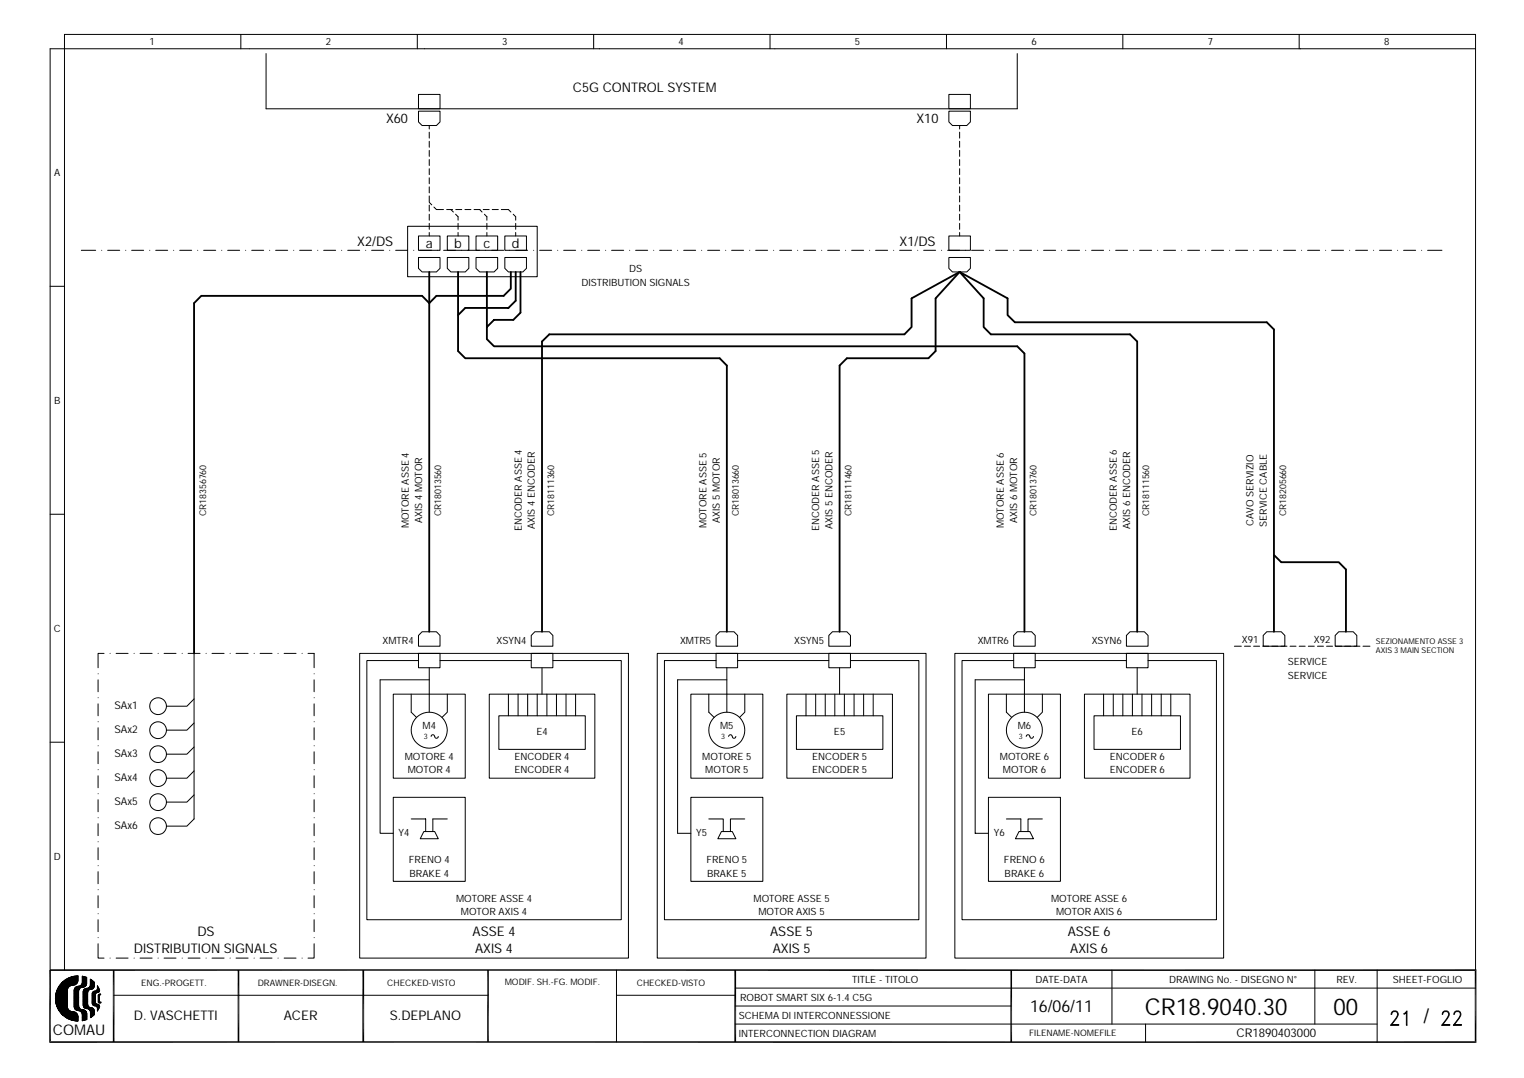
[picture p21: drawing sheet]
<svg xmlns="http://www.w3.org/2000/svg" width="297mm" height="210mm" viewBox="0 0 297 210" stroke-linecap="round" stroke-linejoin="round" font-family="sans-serif">
<defs><g id="words">
<g font-size="4.5">
<text x="222.9" y="197.5">CR18.9040.30</text>
<text x="259.6" y="197.5">00</text>
</g>
<text font-size="3.9" x="277.1" y="199.2">/</text>
<text font-size="3.2" x="200.5" y="197.1">16/06/11</text>
<text font-size="2.9" x="10.3" y="201.5">COMAU</text>
<g font-size="2.6">
<text x="111.5" y="17.9">C5G CONTROL SYSTEM</text>
<text x="75.2" y="24">X60</text>
<text x="178.4" y="24">X10</text>
<text x="69.6" y="47.8">X2/DS</text>
<text x="175.1" y="47.8">X1/DS</text>
<text x="82.9" y="48.3">a</text>
<text x="88.4" y="48.3">b</text>
<text x="94.1" y="48.3">c</text>
<text x="99.6" y="48.3">d</text>
<text x="26.1" y="185.6">DISTRIBUTION SIGNALS</text>
<text x="38.4" y="182.3">DS</text>
<text x="92" y="182.3">ASSE 4</text>
<text x="92.5" y="185.6">AXIS 4</text>
<text x="149.9" y="182.3">ASSE 5</text>
<text x="150.4" y="185.6">AXIS 5</text>
<text x="207.9" y="182.3">ASSE 6</text>
<text x="208.4" y="185.6">AXIS 6</text>
<text x="26.1" y="198.7">D. VASCHETTI</text>
<text x="55.2" y="198.7">ACER</text>
<text x="75.9" y="198.7">S.DEPLANO</text>
</g>
<text font-size="2.3" x="240.7" y="202">CR1890403000</text>
<g font-size="2.1">
<text x="22.3" y="142.7">SAx2</text>
<text x="22.3" y="138">SAx1</text>
<text x="22.3" y="147.4">SAx3</text>
<text x="22.3" y="152">SAx4</text>
<text x="22.3" y="161.4">SAx6</text>
<text x="22.3" y="156.7">SAx5</text>
</g>
<g font-size="1.9">
<text x="29.1" y="8.8">1</text>
<text x="63.4" y="8.8">2</text>
<text x="97.8" y="8.8">3</text>
<text x="132.1" y="8.8">4</text>
<text x="166.4" y="8.8">5</text>
<text x="200.8" y="8.8">6</text>
<text x="235.1" y="8.8">7</text>
<text x="269.5" y="8.8">8</text>
<text x="10.6" y="34.3">A</text>
<text x="122.5" y="53">DS</text>
<text x="113.2" y="55.7">DISTRIBUTION SIGNALS</text>
<text x="10.5" y="78.6">B</text>
<text x="82.2" y="101.9" transform="rotate(-90 82.2 101.9)">AXIS 4 MOTOR</text>
<text x="140.1" y="101.9" transform="rotate(-90 140.1 101.9)">AXIS 5 MOTOR</text>
<text x="198" y="101.9" transform="rotate(-90 198 101.9)">AXIS 6 MOTOR</text>
<text x="79.6" y="102.9" transform="rotate(-90 79.6 102.9)">MOTORE ASSE 4</text>
<text x="101.6" y="103.5" transform="rotate(-90 101.6 103.5)">ENCODER ASSE 4</text>
<text x="104.1" y="103.1" transform="rotate(-90 104.1 103.1)">AXIS 4 ENCODER</text>
<text x="137.5" y="102.9" transform="rotate(-90 137.5 102.9)">MOTORE ASSE 5</text>
<text x="159.5" y="103.5" transform="rotate(-90 159.5 103.5)">ENCODER ASSE 5</text>
<text x="162.1" y="103.1" transform="rotate(-90 162.1 103.1)">AXIS 5 ENCODER</text>
<text x="195.5" y="102.9" transform="rotate(-90 195.5 102.9)">MOTORE ASSE 6</text>
<text x="217.4" y="103.5" transform="rotate(-90 217.4 103.5)">ENCODER ASSE 6</text>
<text x="220" y="103.1" transform="rotate(-90 220 103.1)">AXIS 6 ENCODER</text>
<text x="244.1" y="102.4" transform="rotate(-90 244.1 102.4)">CAVO SERVIZIO</text>
<text x="246.6" y="102.6" transform="rotate(-90 246.6 102.6)">SERVICE CABLE</text>
<text x="10.5" y="123">C</text>
<text x="74.5" y="125.4">XMTR4</text>
<text x="96.7" y="125.4">XSYN4</text>
<text x="132.4" y="125.4">XMTR5</text>
<text x="154.6" y="125.4">XSYN5</text>
<text x="190.3" y="125.4">XMTR6</text>
<text x="212.5" y="125.4">XSYN6</text>
<text x="241.8" y="125.1">X91</text>
<text x="255.8" y="125.1">X92</text>
<text x="250.7" y="129.6">SERVICE</text>
<text x="250.7" y="132.1">SERVICE</text>
<text x="82.3" y="141.9">M4</text>
<text x="104.4" y="143.1">E4</text>
<text x="140.2" y="141.9">M5</text>
<text x="162.3" y="143.1">E5</text>
<text x="198.1" y="141.9">M6</text>
<text x="220.3" y="143.1">E6</text>
<text x="78.8" y="148">MOTORE 4</text>
<text x="100.2" y="148">ENCODER 4</text>
<text x="136.7" y="148">MOTORE 5</text>
<text x="158.1" y="148">ENCODER 5</text>
<text x="194.6" y="148">MOTORE 6</text>
<text x="216" y="148">ENCODER 6</text>
<text x="79.4" y="150.6">MOTOR 4</text>
<text x="100.2" y="150.6">ENCODER 4</text>
<text x="137.3" y="150.6">MOTOR 5</text>
<text x="158.1" y="150.6">ENCODER 5</text>
<text x="195.2" y="150.6">MOTOR 6</text>
<text x="216" y="150.6">ENCODER 6</text>
<text x="10.5" y="167.4">D</text>
<text x="77.6" y="162.7">Y4</text>
<text x="135.5" y="162.7">Y5</text>
<text x="193.5" y="162.7">Y6</text>
<text x="79.6" y="168.1">FRENO 4</text>
<text x="79.7" y="170.7">BRAKE 4</text>
<text x="137.5" y="168.1">FRENO 5</text>
<text x="137.6" y="170.7">BRAKE 5</text>
<text x="195.5" y="168.1">FRENO 6</text>
<text x="195.6" y="170.7">BRAKE 6</text>
<text x="88.8" y="175.6">MOTORE ASSE 4</text>
<text x="89.7" y="178.2">MOTOR AXIS 4</text>
<text x="146.7" y="175.6">MOTORE ASSE 5</text>
<text x="147.7" y="178.2">MOTOR AXIS 5</text>
<text x="204.6" y="175.6">MOTORE ASSE 6</text>
<text x="205.6" y="178.2">MOTOR AXIS 6</text>
<text x="165.9" y="191.5">TITLE - TITOLO</text>
<text x="201.6" y="191.5">DATE-DATA</text>
<text x="227.6" y="191.5">DRAWING No. - DISEGNO N°</text>
<text x="260.2" y="191.5">REV.</text>
<text x="271.1" y="191.5">SHEET-FOGLIO</text>
<text x="144.1" y="195">ROBOT SMART SIX 6-1.4 C5G</text>
<text x="143.8" y="198.5">SCHEMA DI INTERCONNESSIONE</text>
<text x="143.8" y="202">INTERCONNECTION DIAGRAM</text>
</g>
<g font-size="1.8">
<text x="40.1" y="100.6" transform="rotate(-90 40.1 100.6)">CR18356760</text>
<text x="85.9" y="100.6" transform="rotate(-90 85.9 100.6)">CR18013560</text>
<text x="107.9" y="100.6" transform="rotate(-90 107.9 100.6)">CR18111360</text>
<text x="143.8" y="100.6" transform="rotate(-90 143.8 100.6)">CR18013660</text>
<text x="165.8" y="100.6" transform="rotate(-90 165.8 100.6)">CR18111460</text>
<text x="201.8" y="100.6" transform="rotate(-90 201.8 100.6)">CR18013760</text>
<text x="223.7" y="100.6" transform="rotate(-90 223.7 100.6)">CR18111560</text>
<text x="250.4" y="100.6" transform="rotate(-90 250.4 100.6)">CR18205660</text>
</g>
<g font-size="1.7">
<text x="27.5" y="191.9">ENG.-PROGETT.</text>
<text x="50.2" y="191.9">DRAWNER-DISEGN.</text>
<text x="75.4" y="191.9">CHECKED-VISTO</text>
<text x="98.3" y="191.7">MODIF. SH.-FG. MODIF.</text>
<text x="124" y="191.9">CHECKED-VISTO</text>
<text x="200.4" y="201.7">FILENAME-NOMEFILE</text>
</g>
<g font-size="1.5">
<text x="267.9" y="125.5">SEZIONAMENTO ASSE 3</text>
<text x="267.9" y="127.2">AXIS 3 MAIN SECTION</text>
<text x="82.5" y="143.9">3</text>
<text x="140.4" y="143.9">3</text>
<text x="198.3" y="143.9">3</text>
</g>
</g></defs>
<g fill="none" stroke="#000" stroke-width=".19">
<path d="M46.9 6.7v2.8M51.8 10.4v10.8h146.2v-10.8M81.2 6.7v2.8M81.5 18.4h4.2v2.8h-4.2zM115.6 6.7v2.8M149.9 6.7v2.8M184.3 6.7v2.8M184.7 18.4h4.2v2.8h-4.2zM218.6 6.7v2.8M252.9 6.7v2.8M287.3 9.5h-277.5v179.4M81.5 21.6h4.2v2.1l-.7 .7h-2.8l-.7-.7z"/>
<path d="M83.6 24.4v.7M83.6 25.7v1.2M83.6 27.5v1.2M83.6 29.3v1.2M83.6 31.1v1.1M83.6 32.8v1.2M83.6 34.6v1.2M83.6 36.4v1.2M83.6 38.2v1.1M83.6 39.9v1.2M83.6 39.4l.5 .5M184.7 21.6h4.2v2.1l-.7 .7h-2.8l-.7-.7z"/>
<path d="M186.8 24.4v.7M186.8 25.7v1.2M186.8 27.5v1.2M186.8 29.3v1.2M186.8 31.1v1.1M186.8 32.8v1.2M186.8 34.6v1.2M186.8 36.4v1.2M186.8 38.2v1.1M186.8 39.9v1.2M9.8 55.7h2.8M15.8 48.7h2.8"/>
<path d="M19.8 48.7h.1M21 48.7h2.3M24.5 48.7h.1M25.6 48.7h2.4M29.1 48.7h.1M30.3 48.7h2.3M33.8 48.7h.1M35 48.7h2.3M38.5 48.7h.1M39.6 48.7h2.4M43.2 48.7h.1M44.3 48.7h2.4"/>
<path d="M47.8 48.7h.1M49 48.7h2.3M52.5 48.7h.1M53.7 48.7h2.3M57.2 48.7h.1M58.3 48.7h2.4M61.8 48.7h.1M63 48.7h2.3M66.5 48.7h.1M67.7 48.7h2.3M71.2 48.7h.1M72.3 48.7h2.4"/>
<path d="M75.9 48.7h.1M77 48.7h2.4M79.4 44.1h25.2v9.8h-25.2zM80.5 48.7h.1M81.5 45.9h4.2v2.8h-4.2zM81.5 50.1h4.2v2.2l-.7 .7h-2.8l-.7-.7zM81.7 48.7h2.3M83.6 41.7v1.2M83.6 43.5v1.2M83.6 45.3v.6M84.5 40.3l.5 .5h1.3M85.2 48.7h.1"/>
<path d="M86.4 48.7h2.3M87 40.8h1.1M87.1 45.9h4.2v2.8h-4.2zM87.1 50.1h4.2v2.2l-.7 .7h-2.8l-.7-.7zM87.8 40.8l.5 .5M88.7 41.7l.5 .5v.7M88.7 40.8h1.2M89.2 43.5v1.2M89.2 45.3v.6M89.9 48.7h.1M90.5 40.8h1.2M91 48.7h2.4"/>
<path d="M92.3 40.8h1.2M92.7 45.9h4.2v2.8h-4.2zM92.7 50.1h4.2v2.2l-.7 .7h-2.8l-.7-.7zM93.4 40.8l.5 .5M94.1 40.8h1.1M94.3 41.7l.5 .5v.7M94.6 48.7h.1M94.8 43.5v1.2M94.8 45.3v.6M95.7 48.7h2.3M95.8 40.8h1.2M97.6 40.8h1.4l.5 .5"/>
<path d="M98.3 45.9h4.2v2.8h-4.2zM98.3 50.1h4.2v2.2l-.7 .7h-2.8l-.7-.7zM99.2 48.7h.1M99.9 41.7l.5 .5v.7M100.4 48.7h2.3M100.4 43.5v1.2M100.4 45.3v.6M103.9 48.7h.1M105.1 48.7h2.3M108.6 48.7h.1M109.7 48.7h2.4M113.2 48.7h.1"/>
<path d="M114.4 48.7h2.3M117.9 48.7h.1M119.1 48.7h2.3M122.6 48.7h.1M123.7 48.7h2.4M127.3 48.7h.1M128.4 48.7h2.3M131.9 48.7h.1M133.1 48.7h2.3M136.6 48.7h.1M137.8 48.7h2.3M141.3 48.7h.1"/>
<path d="M142.4 48.7h2.4M145.9 48.7h.1M147.1 48.7h2.3M150.6 48.7h.1M151.8 48.7h2.3M155.3 48.7h.1M156.4 48.7h2.4M160 48.7h.1M161.1 48.7h2.3M164.6 48.7h.1M165.8 48.7h2.3M169.3 48.7h.1"/>
<path d="M170.5 48.7h2.3M174 48.7h.1M175.1 48.7h2.4M178.6 48.7h.1M179.8 48.7h2.3M183.3 48.7h.1M184.5 48.7h2.3M184.7 45.9h4.2v2.8h-4.2zM184.7 50.1h4.2v2.2l-.7 .7h-2.8l-.7-.7zM186.8 41.7v1.2M186.8 43.5v1.2M186.8 45.3v.6"/>
<path d="M188 48.7h.1M189.1 48.7h2.4M192.7 48.7h.1M193.8 48.7h2.4M197.3 48.7h.1M198.5 48.7h2.3M202 48.7h.1M203.2 48.7h2.3M206.7 48.7h.1M207.8 48.7h2.4M211.3 48.7h.1M212.5 48.7h2.3"/>
<path d="M216 48.7h.1M217.2 48.7h2.3M220.7 48.7h.1M221.8 48.7h2.4M225.4 48.7h.1M226.5 48.7h2.4M230 48.7h.1M231.2 48.7h2.3M234.7 48.7h.1M235.9 48.7h2.3M239.4 48.7h.1M240.5 48.7h2.4"/>
<path d="M244.1 48.7h.1M245.2 48.7h2.3M248.7 48.7h.1M249.9 48.7h2.3M253.4 48.7h.1M254.6 48.7h2.3M258.1 48.7h.1M259.2 48.7h2.4M262.7 48.7h.1M263.9 48.7h2.3M267.4 48.7h.1M268.6 48.7h2.3"/>
<path d="M272.1 48.7h.1M273.2 48.7h2.4M276.8 48.7h.1M277.9 48.7h2.8M9.8 100.1h2.8M19.1 131.2h.1M19.1 135.9h.1M19.1 132.4v2.3M19.1 137v2.4M20.3 127.2h-1.2v2.8M21.4 127.2h.1M22.6 127.2h2.3"/>
<path d="M26.1 127.2h.1M27.3 127.2h2.3M30.8 127.2h.1M31.9 127.2h2.4M35.5 127.2h.1M36.6 127.2h2.3M37.8 127.2v32.3l-1.4 1.4h-4M37.8 136.1l-1.4 1.4h-4M40.1 127.2h.1M41.3 127.2h2.3M44.8 127.2h.1M46 127.2h2.3"/>
<path d="M49.5 127.2h.1M50.6 127.2h2.4M54.1 127.2h.1M55.3 127.2h2.3M58.8 127.2h.1M60 127.2h1.2v2.8M61.2 132.4v2.3M61.2 137v2.4M61.2 131.2h.1M61.2 135.9h.1M70 127.2h52.3v59.4h-52.3zM76.6 135.2h14v16.3h-14z"/>
<path d="M80.1 135.2v3.5l1 1M81.5 127.2h4.2v2.8h-4.2zM81.5 128.6h-10.1v50.5h49.5v-50.5h-13.3M82.2 123h2.8l.7 .7v2.1h-4.2v-2.1zM83.6 132.4h-9.6v29.9h2.6M83.6 130v8.7M85.7 128.6h17.7M87.1 135.2v3.5l-1.1 1M95.3 135.2h20.5v16.3h-20.5zM97.1 139.4h16.8v6.5h-16.8zM99 135.2v4.2M100.9 135.2v4.2"/>
<path d="M102.7 135.2v4.2M103.4 127.2h4.2v2.8h-4.2zM104.1 123h2.8l.7 .7v2.1h-4.2v-2.1zM104.6 135.2v4.2M105.5 130v5.2M106.5 135.2v4.2M108.3 135.2v4.2M110.2 135.2v4.2M112.1 135.2v4.2M128 127.2h52.3v59.4h-52.3zM134.5 135.2h14v16.3h-14zM138 135.2v3.5l1 1"/>
<path d="M139.4 127.2h4.2v2.8h-4.2zM139.4 128.6h-10.1v50.5h49.6v-50.5h-13.3M140.1 123h2.8l.7 .7v2.1h-4.2v-2.1zM141.5 132.4h-9.6v29.9h2.6M141.5 130v8.7M143.6 128.6h17.8M145 135.2v3.5l-1 1M153.2 135.2h20.5v16.3h-20.5zM155 139.4h16.9v6.5h-16.9zM156.9 135.2v4.2M158.8 135.2v4.2M160.7 135.2v4.2"/>
<path d="M161.4 127.2h4.2v2.8h-4.2zM162.1 123h2.8l.7 .7v2.1h-4.2v-2.1zM162.5 135.2v4.2M163.4 130v5.2M164.4 135.2v4.2M166.3 135.2v4.2M168.1 135.2v4.2M170 135.2v4.2M185.9 127.2h52.3v59.4h-52.3zM192.4 135.2h14v16.3h-14zM195.9 135.2v3.5l1.1 1M197.3 127.2h4.2v2.8h-4.2z"/>
<path d="M197.3 128.6h-10v50.5h49.5v-50.5h-13.3M198 123h2.8l.7 .7v2.1h-4.2v-2.1zM199.4 130v8.7M199.4 132.4h-9.6v29.9h2.6M201.5 128.6h17.8M202.9 135.2v3.5l-1 1M211.1 135.2h20.6v16.3h-20.6zM213 139.4h16.8v6.5h-16.8zM214.8 135.2v4.2M216.7 135.2v4.2M218.6 135.2v4.2M219.3 127.2h4.2v2.8h-4.2z"/>
<path d="M220 123h2.8l.7 .7v2.1h-4.2v-2.1zM220.5 135.2v4.2M221.4 130v5.2M222.3 135.2v4.2M224.2 135.2v4.2M226.1 135.2v4.2M227.9 135.2v4.2M240.3 125.8h1.4M242.3 125.8h1.1M244.1 125.8h1.1M245.8 125.8h1.2M246.6 123h2.8l.7 .7v2.1h-4.2v-2.1z"/>
<path d="M247.6 125.8h1.2M249.4 125.8h1.1M251.1 125.8h1.2M252.9 125.8h1.2M254.7 125.8h1.2M256.5 125.8h1.1M258.3 125.8h1.1M260 125.8h1.2M260.6 123h2.8l.7 .7v2.1h-4.2v-2.1zM261.8 125.8h1.2M263.6 125.8h1.2M265.3 125.8h1.4"/>
<path d="M9.8 144.5h2.8M19.1 140.5h.1M19.1 145.2h.1M19.1 149.9h.1M19.1 154.6h.1M19.1 159.2h.1M19.1 141.7v2.4M19.1 146.4v2.3M19.1 151.1v2.3M19.1 155.7v2.4M37.8 154.8l-1.4 1.4h-4M37.8 150.1l-1.4 1.4h-4"/>
<path d="M37.8 145.5l-1.4 1.3h-4M37.8 140.8l-1.4 1.4h-4M61.2 141.7v2.4M61.2 146.4v2.3M61.2 151.1v2.3M61.2 155.7v2.4M61.2 140.5h.1M61.2 145.2h.1M61.2 149.9h.1M61.2 154.6h.1M61.2 159.2h.1M76.6 155.3h14v16.3h-14z"/>
<path d="M80.1 159.5h2.8v2.4M83.9 143.4a.39 .39 0 0 1 .5-.3 .39 .39 0 0 1 .3 .5 .35 .35 0 0 0 .4 .1 .35 .35 0 0 0 .2-.3M87.1 159.5h-2.8v2.4M134.5 155.3h14v16.3h-14zM138 159.5h2.8v2.4M141.8 143.4a.39 .39 0 0 1 .5-.3 .39 .39 0 0 1 .3 .5 .35 .35 0 0 0 .4 .1 .35 .35 0 0 0 .3-.3M145 159.5h-2.8v2.4M192.4 155.3h14v16.3h-14zM195.9 159.5h2.8v2.4M199.8 143.4a.39 .39 0 0 1 .5-.3 .39 .39 0 0 1 .2 .5 .35 .35 0 0 0 .4 .1 .35 .35 0 0 0 .3-.3M202.9 159.5h-2.8v2.4M19.1 163.9h.1"/>
<path d="M19.1 168.6h.1M19.1 173.2h.1M19.1 177.9h.1M19.1 160.4v2.3M19.1 165.1v2.3M19.1 169.7v2.4M19.1 174.4v2.4M19.1 179.1v2.3M61.2 160.4v2.3M61.2 165.1v2.3M61.2 169.7v2.4M61.2 174.4v2.4"/>
<path d="M61.2 179.1v2.3M61.2 163.9h.1M61.2 168.6h.1M61.2 173.2h.1M61.2 177.9h.1M82.5 161.9h2.1l.7 1.4h-3.5zM140.4 161.9h2.2l.7 1.4h-3.6zM198.4 161.9h2.1l.7 1.4h-3.5zM10.8 194l2.4 2.4-1.1 1.1M10.8 194.9l3.9 3.9M10.8 193.9l2.3 2.2M10.8 195.1l3.7 3.6"/>
<path d="M10.9 193.7l2.2 2.3M10.9 193.4l2.2 2.2M10.9 195.5l3.2 3.2M10.9 193.3l2.2 2.1M11 195.7l2.9 2.9M11 193l2.1 2.1M11.1 192.9l2 2M11.1 196l2.5 2.5M11.1 192.8l2 1.9M11.2 192.6l1.9 2-1.8 1.8M11.2 192.5l1.9 1.9M11.3 192.4l1.8 1.9-1.9 1.9"/>
<path d="M11.3 192.3l1.8 1.7M11.4 192.2l1.7 1.7M11.5 192.1l1.6 1.6M11.5 192l1.6 1.5M11.6 191.9l1.5 1.5M11.7 191.8l1.4 1.4M11.8 191.7l1.3 1.3M11.8 191.6l1.3 1.2M11.9 191.5l1.2 1.2M12 191.4l.2-.2 1.1 1.1M12 191.4l1.1 1.1M12.1 191.3l1.1 1.1-2.4 2.4"/>
<path d="M12.3 191.1l1.1 1.1M12.4 191.1l1 1M12.4 191l1.1 1.1M12.6 188.9v-182.2h274.7v182.2M12.6 190.9l1 1.1M12.6 190.8l1.1 1.1M12.8 190.8l1.1 1.1M12.8 198.1l1.2-1.1 1.2 1.2M12.9 190.7l-1.5 1.4M13 190.6l1.2 1.2 1-1M13.1 190.6l1.2 1.2M13.1 196.2a1.2 1.2 0 0 0 1.2 .8"/>
<path d="M13.1 193.1l-2.2 2.2 3.4 3.4 .9-.8a.88 .88 0 0 0-.9-.9M13.1 195.5l-1.5 1.4M13.1 195.3l-1.6 1.6M13.1 195.1l-1.6 1.7M13.1 195l-1.7 1.7 1.5 1.5 1.2-1.2 1.1 1M13.1 194.8l-1.8 1.7M13.1 194.4l-1.9 1.9 2.1 2.1 1.3-1.3 .5 .5M13.1 194.1l-2 2M13.1 193.9l-2 2.1M13.1 193.7l-2.1 2.1M13.1 193.6l-2.1 2.1M13.1 193.4l-2.2 2.2"/>
<path d="M13.1 193.2l-2.2 2.2M13.1 192.9l-2.2 2.2M13.1 192.7l-2.3 2.3M13.1 195.6l-1.4 1.5M13.1 195.8l-1.3 1.4M13.1 196l-1.3 1.2M13.1 196.2l-1.2 1.2M13.1 196.3l-1.1 1.1M13.2 190.5l1.3 1.3M13.3 190.5l-2.1 2M13.3 196.5l-1.1 1.1M13.3 190.5l1.3 1.3"/>
<path d="M13.4 196.6l-1.1 1.1-.4-.4M13.4 196.7l-1 1.1M13.4 190.4l1.3 1.3M13.5 196.8l-1.1 1M13.5 190.3l1.3 1.3M13.6 190.3l-2.5 2.5M13.6 196.8l-1 1.1M13.7 190.3l1.2 1.3M13.7 196.9l1.5 1.4M13.7 196.9l-1.1 1.1M13.8 190.3l1.2 1.2M13.9 190.2l-2.9 2.9 2.1 2.2"/>
<path d="M13.9 196.9l-1.2 1.2M13.9 190.2l1.2 1.2M14.1 190.2l1 1-.5 .6M14.1 190.2l-3.2 3.1M14.2 190.1l1 1M14.3 191.8a1.24 1.24 0 0 0-1.2 .9v3.5M14.3 190.1l-3.4 3.4 2.2 2.3M14.3 197l-1.2 1.3M14.4 197l.8 .8M14.4 195.2l1 .9-.6 .6M14.4 195.4l2.5 2.4M14.4 195.6l2.5 2.4"/>
<path d="M14.4 195.9l.9 .9M14.4 194.5l.9 .9M14.4 194.3l.9 .9M14.4 194.2l.9 .8M14.4 194l.9 .9M14.4 193.3l.9 .9M14.4 193l.9 .8M14.4 193.7l.9 .8M14.4 193.8l.9 .9M14.4 194.7l.9 .9M14.4 194.9l.9 .8M14.4 195l.9 .9"/>
<path d="M14.4 192.8l.9 .9M14.5 197l-1.3 1.3M14.5 196.1l.7 .7M14.5 192.7l.8 .8M14.5 190.1l.7 .7M14.5 192.5l.8 .8M14.5 190.1l-3.7 3.7M14.6 192.4l.7 .8M14.6 190.1l.6 .5M14.6 192.3l.7 .7M14.7 197.1l-1.3 1.3M14.7 190l-3.9 4"/>
<path d="M14.7 192.2l.6 .6M14.8 190l.4 .4M14.8 197.2l-1.3 1.3M14.8 192.1l.6 .6M14.9 192.1l-.4 .4M14.9 190l-4.1 4.2 4.4 4.3M14.9 197.3l-1.2 1.2M14.9 192.1l.5 .5M14.9 190l.3 .3M15 197.4l-1.2 1.2M15.1 197.5l-1.2 1.1M15.1 190l-4.3 4.3 4.4 4.4"/>
<path d="M15.1 192.1l.4 .4M15.1 197.6l-1 1.1M15.1 192.1l-.6 .6M15.2 190.9a.88 .88 0 0 1-.9 .9M15.2 191l-.8 .8M15.2 197.7l-1 1M15.2 190.1a4.4 4.4 0 0 0-4.4 4.3 4.4 4.4 0 0 0 4.4 4.4M15.2 190v.9l-.8-.8M15.2 197.9v.9M15.2 197.9h.1M15.2 190.6l-1.2 1.2-1.1-1.1M15.2 190.5l-1.5 1.5"/>
<path d="M15.2 190.3l-4.4 4.4 4.1 4.1 .3-.2M15.2 190.1l-4.4 4.4 4.3 4.3M15.2 198.1l-.7 .6M15.2 198.2l-.6 .6M15.2 198.4l-.4 .4M15.2 198.7l-.1 .1M15.2 192a.8 .8 0 0 0-.8 .8v3.2a.77 .77 0 0 0 .8 .8M15.2 196.8a.8 .8 0 0 1 .8 .8v1.1M15.2 192l.4 .4M15.3 193.3l-.9 .8M15.3 193.1l-.9 .9M15.3 193.4l-.9 .9"/>
<path d="M15.3 193.8l-.9 .8M15.3 194.1l-.9 .9M15.3 194.3l-.9 .9M15.3 194.5l-.9 .8M15.3 195.1l-.9 .9M15.3 195.7l-.7 .7M15.3 195.5l-.8 .8 .4 .4 .5-.4M15.3 194.8l-.9 .9 1.2 1.2M15.3 194.6l-.9 .9M15.3 193.9l-.9 .9M15.3 193.6l-.9 .9M15.3 195l-.9 .8"/>
<path d="M15.3 195.3l-.8 .9M15.3 195.8a.77 .77 0 0 0 .8 .8M15.3 192l-.9 .9M15.3 192.9l-.9 .9M15.3 196l-.6 .6M15.4 192.7l-1 .9M15.4 192l.3 .3M15.5 196.3l-.4 .5M15.5 192l.3 .3M15.6 192l-1.2 1.1 .9 .9M15.6 196.4l-.4 .4M15.7 196.5l-.3 .3"/>
<path d="M15.7 191.9l.4 .3M15.8 196.5l1.1 1.2M15.8 196.6l-.3 .2M15.8 191.8l.5 .4M15.9 191.7l.5 .5 .4-.4M15.9 197.2l.5-.5 .4 .4-.8 .8M15.9 196.6l-.3 .3M15.9 197.2l1 1M16 191.6l.5 .5M16 196.6l.9 .9M16 197.5l.9 .9-.2 .2-.7-.8M16 191.4l.6 .6"/>
<path d="M16 190.1l.9 .8M16 197.6l.9 .9M16 198l.6 .6M16 198.2l.5 .4M16 198.3l.4 .4M16 191.3l.7 .7M16 191.1l.8 .7M16 198.5l.2 .2M16 198.7h.1M16 190.9l.8 .8M16 190.8l.8 .8M16 190.6l.9 .8"/>
<path d="M16 190.4l.9 .9M16 190.2l.9 .9M16.1 196.6a.8 .8 0 0 1 .8 .8v1.1M16.1 192.2a.8 .8 0 0 0-.8 .8v2.8l-.7 .7M16.1 196.6l-.4 .4M16.2 193.1v2.8l.3 .4 .6 .1a.66 .66 0 0 1 .5 .7v1.1l.8-.6-.1-1-.2-.3-.4-.1M16.2 195.8l.6 .6 .4-.4M16.2 195.1l2.2 2.1M16.2 193.7l.9 .9-.9 .9M16.2 193.4l.9 .8-.9 .9M16.2 196.6l.7 .8-.9 .8M16.2 195.2l2.2 2.2"/>
<path d="M16.2 195.6l.8 .8 .3-.3M16.2 194.9l.9 .9M16.2 194.6l.9 .8M16.2 193.5l.9 .9M16.2 193.9l.9 .8M16.2 194l.9 .9M16.2 194.2l.9 .9M16.2 194.4l.9 .9M16.2 194.7l.9 .9M16.2 195.4l1.1 1.1M16.2 190.1l-.2 .2M16.2 193l.9 .9"/>
<path d="M16.2 192.9l.9 .8M16.3 196.6l-.5 .5M16.3 190.1l.6 .7M16.3 192.8l.8 .7M16.4 190.2l-.4 .3M16.4 192.7l.7 .7M16.5 192.6l.6 .6-.9 .9M16.5 190.2l.4 .4M16.5 190.2l-.5 .4M16.5 196.7l-.5 .6M16.6 192.5l-.3 .3M16.6 192.5l.5 .6"/>
<path d="M16.6 196.8l-.6 .6M16.6 190.2l-.6 .6M16.7 192.5l.5 .4M16.7 196.9l-.7 .7M16.8 197l-.8 .7M16.8 192.5l-.6 .6M16.8 192.4l.4 .4M16.9 190.3l-.9-.2v1.2a.77 .77 0 0 1-.8 .7M16.9 190.3v1.1a.76 .76 0 0 1-.8 .8M16.9 191.2l-1.2 1.1M16.9 190.8l-2.5 2.5M16.9 191.5l-.7 .7"/>
<path d="M16.9 191.3l-.9 .9-.4-.3M16.9 191l-2.5 2.4 .9 .9M16.9 190.7l-.9 .9M16.9 190.5l-.9 .9M16.9 190.3l-.9 .9M16.9 190.4l-.2-.1-.7 .7M16.9 197.2l-.9 .9M16.9 198.5l-.9 .2M16.9 197.5l-.9 .9M16.9 197.7l-.9 .9M16.9 197.9l-.9 .8M16.9 198l-.7 .7"/>
<path d="M16.9 198.2l-.4 .5M17.1 193.9l-.9 .9M17.1 195.1l-.9 .9M17.1 193.6l-.9 .9M17.1 194.8l-.9 .9M17.1 194.4l-.9 .9M17.1 194.1l-.9 .9M17.1 193.7l-.9 .9M17.1 193.4l-.9 .9M17.1 195l-.9 .8M17.1 195.3l-.8 .8M17.1 195.5l-.7 .7"/>
<path d="M17.1 195.6l-.6 .7M17.1 195.8l-.5 .5-.3-.3M17.1 192.4l.3 .3M17.1 196.4l.3-.3 1 1M17.1 193l-.9 .9M17.2 195.9l-.5 .5M17.3 192.4l.3 .3M17.3 192.3l-1.1 1.1M17.3 192.8l-.3-.4-.8 .8M17.4 192.3l.3 .3M17.4 196.6l.4-.4 .5 .5M17.5 192.1l.5 .5"/>
<path d="M17.6 196.2l-.3 .3M17.6 192l.5 .5M17.6 191.7l-.3 .6-.8 .3-.3 .3v.3l.9 .8M17.6 190.7v1M17.6 191.8l.6 .6M17.6 190.7l.7 .5v1l-.2 .3-.4 .2M17.6 197.9l.2 .1M17.6 197.2l.6 .6M17.6 197.5l.4 .4M17.6 197.7l.3 .3M17.6 198l.1 .1M17.7 196.2l.7 .7"/>
<path d="M17.7 190.7l-.1 .1 .7 .7M17.7 192.6l-.5 .3-.1 .4v2.3l.1 .3 .5 .3M17.7 196.2l-.3 .4M17.7 190.8l.6 .6M17.8 190.8l-.2 .2 .7 .7M17.9 190.9l-.3 .2 .7 .8M17.9 194.7l1.4 1.5M18 190.9l-.4 .4 .7 .7M18 193.4l.6 .6M18 196.3l-.5 .4 .9 .9M18 193.3l.6 .5-.7 .6 .7 .6-.6 .6M18.1 191l-.5 .5 .7 .7"/>
<path d="M18.1 193.2l.5 .4M18.1 196.3l-.5 .5M18.2 193.1l.4 .4M18.2 191.1l-.6 .6 .7 .6M18.2 196.4l-.6 .6 .7 .7M18.3 191.2l-.7 .6M18.3 196.5l-.7 .7M18.3 193l.4 .4M18.3 191.4l-2.1 2.2M18.3 192.1l-.5 .5-.4-.4M18.3 191.8l-.9 .9M18.3 191.6l-2.1 2.2"/>
<path d="M18.3 193l-.3 .4M18.3 192l-.6 .7M18.3 191.3l-.8 .8M18.3 196.6l-.7 .7 .5 .5M18.4 196.7h.1M18.4 196.8l-.8 .7M18.4 196.9l-.8 .8M18.4 197.1l-.8 .7M18.4 197.3l-.8 .7M18.4 197.5l-.7 .6M18.4 193l.4 .3M18.5 193a.51 .51 0 0 0-.6 .5v1.8a.86 .86 0 0 0 .9 .7l.2 .3"/>
<path d="M18.5 193l-.6 .6 .7 .6M18.6 195.1l.1 .3 .6 .3 .1 .4M18.6 193.7v1.4M18.6 194.8l-.6 .7 .3 .3M18.6 194.5l-.7 .6 1.3 1.3M18.6 194l-.7 .6 .7 .6M18.6 194.1l-.7 .7M18.6 195.2l-.5 .5M18.6 195.8l.3-.2 .5 .4M18.6 193.6l-.7 .6 .7 .7M18.6 193l.3 .3M18.6 195.3l-.4 .4"/>
<path d="M18.7 195.4l-.4 .4M18.7 192.9l.3 .4M18.8 195.5l-.4 .3M18.8 192.9l.4 .3M18.9 192.8l.4 .3M18.9 192.6l.4 .4M19 192.5l-.2 .3-.3 .2M19 192.5v-.5a.9 .9 0 0 1 .3 1l-.6 .4-.1 .3M19 192.5l.4 .4M19 196.3l.2 .2M19 192.3l.4 .4M19 196.8h.1"/>
<path d="M19 192.1l.2 .3M19 192h.1M19 192.1v.1M19 195.6l-.3 .3M19.1 183.8v2.8h1.2M19.1 182.6h.1M19.1 195.6l.3 .2M19.1 192.2l-.1 .2M19.1 193.9v1.2l.2 .2h.3v-.2M19.1 194.9l.4 .4 .1-.2M19.1 194l.2 .3-.2 .1M19.1 195.1l.2 .2 .2-.2"/>
<path d="M19.1 194.4l.2 .2M19.1 194.7l.2 .3M19.1 193.9l.2 .2M19.2 195.6l-.4 .4M19.2 192.3l-.2 .2M19.2 196.4l-.2 .3M19.2 192.4l-1.3 1.3 .7 .6-.7 .6 1.4 1.4M19.2 193.6v.1l.1 .2M19.2 193.6l.2 .2M19.3 192.5l-1.4 1.4 .7 .6M19.3 195.7l-.4 .4M19.3 193.8v1.3h.3"/>
<path d="M19.3 193.8l.3-.1v-.1a.32 .32 0 0 0-.5 .3M19.3 193l-.2 .2M19.3 194.4l-.2 .2 .2 .2M19.3 192.7l-1.4 1.4 .7 .6-.7 .6 .6 .5M19.3 195.1l-.1 .1M19.3 194.6l-.2 .2M19.3 194l-.2 .3 .2 .2M19.3 193.9l-.2 .2M19.3 194.7l-.2 .3M19.3 194.9l-.2 .2M19.3 193.6l.2 .1M19.3 195.8l-.4 .4"/>
<path d="M19.4 196.1l-.4 .4 .1 .1M19.4 196.1l-.4 .7v-.5M19.4 192.8l-.5 .5M19.4 195.9l-.4 .4M19.5 195.1l.1 .1M19.6 193.6h-.1l-.4 .3M19.6 193.6l-.1 .1M21.4 186.6h.1M22.1 193.8h72.9M22.6 186.6h2.3M26.1 186.6h.1M27.3 186.6h2.3"/>
<path d="M30.8 186.6h.1M31.9 186.6h2.4M35.5 186.6h.1M36.6 186.6h2.3M40.1 186.6h.1M41.3 186.6h2.3M44.8 186.6h.1M46 186.6h2.3M49.5 186.6h.1M50.6 186.6h2.4M54.1 186.6h.1M55.3 186.6h2.3"/>
<path d="M58.8 186.6h.1M61.2 183.8v2.8h-1.2M61.2 182.6h.1M120 188.9v14M120 193.8h23.1M143.1 199.4h125M143.1 192.4h144.2M143.1 195.9h53.8M216.5 188.9v10.5M223 199.4v3.5M256 188.9v10.5M268.1 188.9v14"/>
<path d="M270.8 199.5h1.5v.1h-1.6l1-1.3a.83 .83 0 0 0 0-1.3l-.6 .1-.1 .4h-.2l.3-.5 .6-.2a.69 .69 0 0 1 .4 1.1l-1.3 1.7M273.3 197.4l.6-.6v2.8h-.1v-2.5l-.5 .4zM280.8 199.5h1.5v.1h-1.6l1-1.3a.83 .83 0 0 0 0-1.3h-.5l-.4 .5 .2-.5 .7-.2a.85 .85 0 0 1 .1 1.5l-1 1.3M283 199.5h1.5v.1h-1.6l1.1-1.3a.83 .83 0 0 0 0-1.3l-.7 .1-.3 .4a.63 .63 0 0 1 .5-.7h.5a.85 .85 0 0 1 .1 1.5l-1.1 1.3"/>
<circle cx="30.8" cy="137.5" r="1.63"/>
<circle cx="30.8" cy="142.2" r="1.63"/>
<circle cx="30.8" cy="156.2" r="1.63"/>
<circle cx="30.8" cy="146.8" r="1.63"/>
<circle cx="30.8" cy="151.5" r="1.63"/>
<circle cx="83.6" cy="142.2" r="3.5"/>
<circle cx="141.5" cy="142.2" r="3.5"/>
<circle cx="199.4" cy="142.2" r="3.5"/>
<circle cx="30.8" cy="160.9" r="1.63"/>
</g>
<path d="M83.6 53v70M89.2 53v15.4l1.4 1.4h49.5l1.4 1.4v51.8M94.8 53v13l1.4 1.4h101.8l1.4 1.4v54.2M99.4 53v3.2l-1.4 1.4h-13l-1.4 1.4-1.4-1.4h-43l-1.4 1.4v68.2M100.4 53v5.6l-1.4 1.4h-8.4l-1.4 1.4M101.3 53v7.9l-1.4 1.4h-3.7l-1.4 1.4M248 108.1l1.4 1.4h11.2l1.4 1.4v12.1M105.5 123v-56.5l1.4-1.4h69.2l1.4-1.4v-5.6l9.3-5.1-4.7 5.1v10.3l-1.4 1.4h-15.8l-1.5 1.4v51.8M221.4 123v-56.5l-1.4-1.4h-27.1l-1.4-1.4v-5.6l-4.7-5.1 9.4 5.1v3.3l1.4 1.4h49l1.4 1.3v58.9" fill="none" stroke="#000" stroke-width=".36"/>
<path d="M22.1 188.9v14M46.4 188.9v14M95 188.9v14M196.9 188.9v14M287.3 188.7v14.4M287.4 188.9h-277.6l-.1 14.2M9.6 202.9h277.8" fill="none" stroke="#000" stroke-width=".32"/>
<path d="M70.7 188.9v14M143.1 188.9v14" fill="none" stroke="#000" stroke-width=".34"/>
<use href="#words"/>
</svg>
